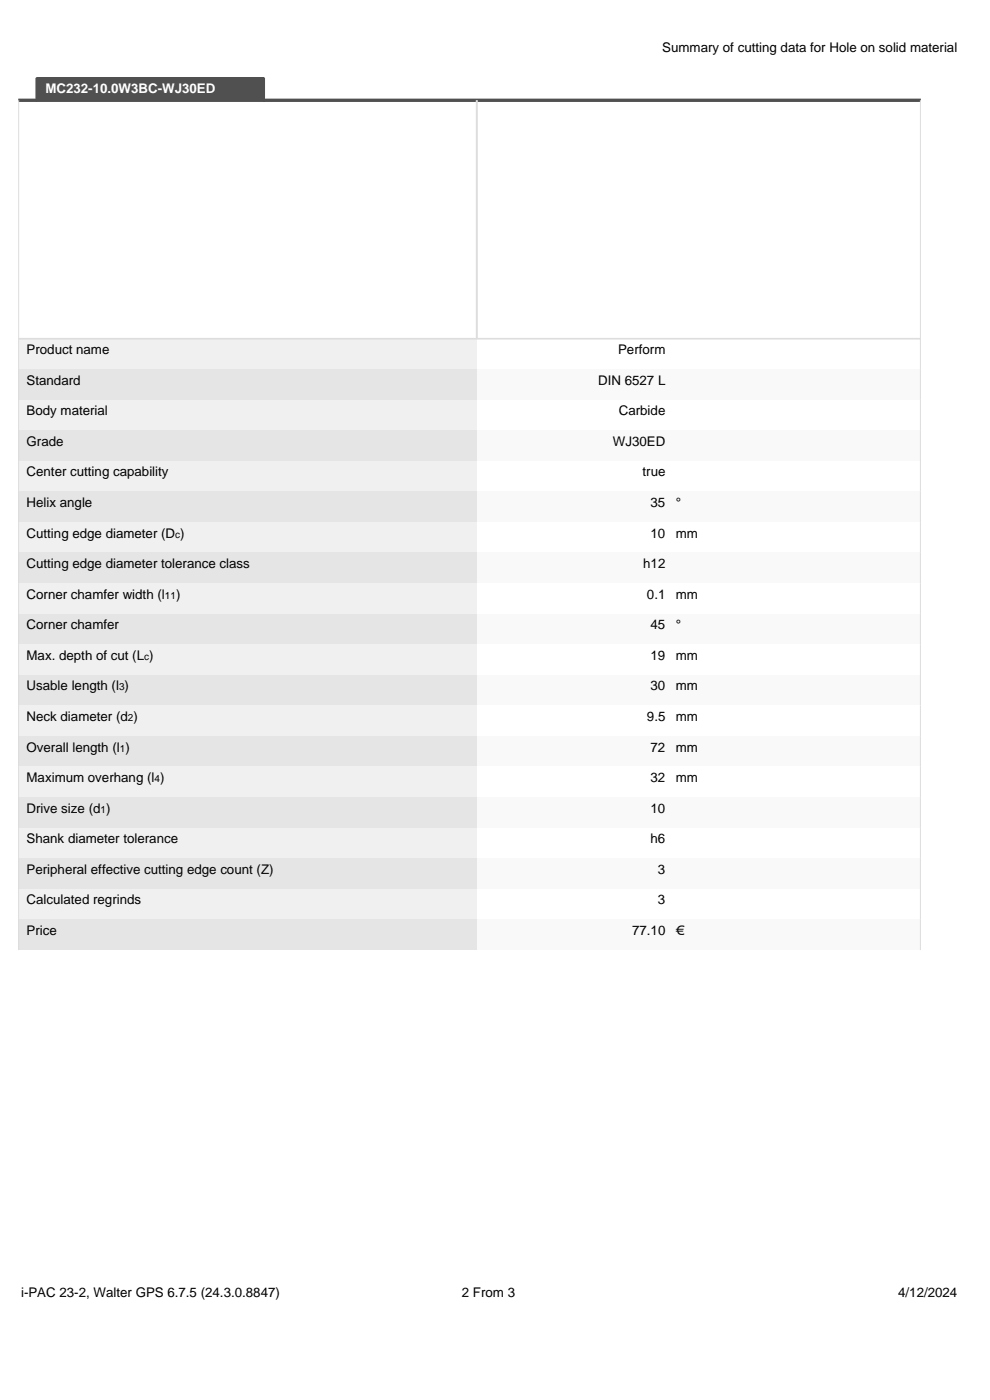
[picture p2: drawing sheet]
<svg xmlns="http://www.w3.org/2000/svg" width="210mm" height="297mm" viewBox="0 0 210 297" stroke-linecap="round" stroke-linejoin="round" font-family="sans-serif">
<defs><g id="words">
<g font-size="2.8">
<text x="140.5" y="11.1">Summary of cutting data for Hole on solid material</text>
<text x="5.6" y="75.1">Product name</text>
<text x="131.1" y="75.1">Perform</text>
<text x="5.6" y="81.6">Standard</text>
<text x="126.9" y="81.6">DIN 6527 L</text>
<text x="5.6" y="88.1">Body material</text>
<text x="131.3" y="88.1">Carbide</text>
<text x="5.6" y="94.6">Grade</text>
<text x="130" y="94.6">WJ30ED</text>
<text x="5.6" y="101.1">Center cutting capability</text>
<text x="136.3" y="101.1">true</text>
<text x="5.6" y="107.5">Helix angle</text>
<text x="138" y="107.5">35</text>
<text x="143.4" y="107.5">°</text>
<text x="5.6" y="114">Cutting edge diameter (D )</text>
<text x="138" y="114">10</text>
<text x="143.4" y="114">mm</text>
<text x="5.6" y="120.5">Cutting edge diameter tolerance class</text>
<text x="136.4" y="120.5">h12</text>
<text x="5.6" y="127">Corner chamfer width (l</text>
<text x="37.3" y="127">)</text>
<text x="137.2" y="127">0.1</text>
<text x="143.4" y="127">mm</text>
<text x="5.6" y="133.5">Corner chamfer</text>
<text x="138" y="133.5">45</text>
<text x="143.4" y="133.5">°</text>
<text x="5.6" y="140">Max. depth of cut (L )</text>
<text x="138" y="140">19</text>
<text x="143.4" y="140">mm</text>
<text x="5.6" y="146.5">Usable length (l )</text>
<text x="138" y="146.5">30</text>
<text x="143.4" y="146.5">mm</text>
<text x="5.6" y="153">Neck diameter (d )</text>
<text x="137.2" y="153">9.5</text>
<text x="143.4" y="153">mm</text>
<text x="5.6" y="159.4">Overall length (l )</text>
<text x="138" y="159.4">72</text>
<text x="143.4" y="159.4">mm</text>
<text x="5.6" y="165.9">Maximum overhang (l )</text>
<text x="138" y="165.9">32</text>
<text x="143.4" y="165.9">mm</text>
<text x="5.6" y="172.4">Drive size (d )</text>
<text x="138" y="172.4">10</text>
<text x="5.6" y="178.9">Shank diameter tolerance</text>
<text x="138" y="178.9">h6</text>
<text x="5.6" y="185.4">Peripheral effective cutting edge count (Z)</text>
<text x="139.6" y="185.4">3</text>
<text x="5.6" y="191.8">Calculated regrinds</text>
<text x="139.6" y="191.8">3</text>
<text x="5.6" y="198.3">Price</text>
<text x="134.1" y="198.3">77.10</text>
<text x="143.4" y="198.3">€</text>
<text x="4.5" y="275.1">i-PAC 23-2, Walter GPS 6.7.5 (24.3.0.8847)</text>
<text x="98" y="275.2">2 From 3</text>
<text x="190.5" y="275.2">4/12/2024</text>
</g>
<text font-size="2.8" fill="#fff" x="9.6" y="19.7">MC232-10.0W3BC-WJ30ED</text>
<g font-size="2.1">
<text x="37.2" y="114">c</text>
<text x="35" y="127">11</text>
<text x="30.6" y="140">c</text>
<text x="25.2" y="146.5">3</text>
<text x="27.1" y="153">2</text>
<text x="25.4" y="159.4">1</text>
<text x="32.8" y="165.9">4</text>
<text x="21.3" y="172.4">1</text>
</g>
</g></defs>
<path d="M7.9 16.4h48v4.9h-48z" fill="#505050"/>
<path d="M3.9 71.9h97.2v6.4h-97.2z" fill="#f0f0f0"/>
<g fill="#fff">
<path d="M101.1 71.9h41.6v6.4h-41.6z"/>
<path d="M142.7 71.9h52.6v6.4h-52.6z"/>
</g>
<path d="M3.9 78.3h97.2v6.5h-97.2z" fill="#e5e5e5"/>
<g fill="#f9f9f9">
<path d="M101.1 78.3h41.6v6.5h-41.6z"/>
<path d="M142.7 78.3h52.6v6.5h-52.6z"/>
</g>
<path d="M3.9 84.8h97.2v6.5h-97.2z" fill="#f0f0f0"/>
<g fill="#fff">
<path d="M101.1 84.8h41.6v6.5h-41.6z"/>
<path d="M142.7 84.8h52.6v6.5h-52.6z"/>
</g>
<path d="M3.9 91.3h97.2v6.5h-97.2z" fill="#e5e5e5"/>
<g fill="#f9f9f9">
<path d="M101.1 91.3h41.6v6.5h-41.6z"/>
<path d="M142.7 91.3h52.6v6.5h-52.6z"/>
</g>
<path d="M3.9 97.8h97.2v6.5h-97.2z" fill="#f0f0f0"/>
<g fill="#fff">
<path d="M101.1 97.8h41.6v6.5h-41.6z"/>
<path d="M142.7 97.8h52.6v6.5h-52.6z"/>
</g>
<path d="M3.9 104.3h97.2v6.5h-97.2z" fill="#e5e5e5"/>
<g fill="#f9f9f9">
<path d="M101.1 104.3h41.6v6.5h-41.6z"/>
<path d="M142.7 104.3h52.6v6.5h-52.6z"/>
</g>
<path d="M3.9 110.8h97.2v6.4h-97.2z" fill="#f0f0f0"/>
<g fill="#fff">
<path d="M101.1 110.8h41.6v6.4h-41.6z"/>
<path d="M142.7 110.8h52.6v6.4h-52.6z"/>
</g>
<path d="M3.9 117.2h97.2v6.5h-97.2z" fill="#e5e5e5"/>
<g fill="#f9f9f9">
<path d="M101.1 117.2h41.6v6.5h-41.6z"/>
<path d="M142.7 117.2h52.6v6.5h-52.6z"/>
</g>
<path d="M3.9 123.7h97.2v6.5h-97.2z" fill="#f0f0f0"/>
<g fill="#fff">
<path d="M101.1 123.7h41.6v6.5h-41.6z"/>
<path d="M142.7 123.7h52.6v6.5h-52.6z"/>
</g>
<path d="M3.9 130.2h97.2v6.5h-97.2z" fill="#e5e5e5"/>
<g fill="#f9f9f9">
<path d="M101.1 130.2h41.6v6.5h-41.6z"/>
<path d="M142.7 130.2h52.6v6.5h-52.6z"/>
</g>
<path d="M3.9 136.7h97.2v6.5h-97.2z" fill="#f0f0f0"/>
<g fill="#fff">
<path d="M101.1 136.7h41.6v6.5h-41.6z"/>
<path d="M142.7 136.7h52.6v6.5h-52.6z"/>
</g>
<path d="M3.9 143.2h97.2v6.5h-97.2z" fill="#e5e5e5"/>
<g fill="#f9f9f9">
<path d="M101.1 143.2h41.6v6.5h-41.6z"/>
<path d="M142.7 143.2h52.6v6.5h-52.6z"/>
</g>
<path d="M3.9 149.7h97.2v6.5h-97.2z" fill="#f0f0f0"/>
<g fill="#fff">
<path d="M101.1 149.7h41.6v6.5h-41.6z"/>
<path d="M142.7 149.7h52.6v6.5h-52.6z"/>
</g>
<path d="M3.9 156.2h97.2v6.4h-97.2z" fill="#e5e5e5"/>
<g fill="#f9f9f9">
<path d="M101.1 156.2h41.6v6.4h-41.6z"/>
<path d="M142.7 156.2h52.6v6.4h-52.6z"/>
</g>
<path d="M3.9 162.6h97.2v6.5h-97.2z" fill="#f0f0f0"/>
<g fill="#fff">
<path d="M101.1 162.6h41.6v6.5h-41.6z"/>
<path d="M142.7 162.6h52.6v6.5h-52.6z"/>
</g>
<path d="M3.9 169.1h97.2v6.5h-97.2z" fill="#e5e5e5"/>
<g fill="#f9f9f9">
<path d="M101.1 169.1h41.6v6.5h-41.6z"/>
<path d="M142.7 169.1h52.6v6.5h-52.6z"/>
</g>
<path d="M3.9 175.6h97.2v6.5h-97.2z" fill="#f0f0f0"/>
<g fill="#fff">
<path d="M101.1 175.6h41.6v6.5h-41.6z"/>
<path d="M142.7 175.6h52.6v6.5h-52.6z"/>
</g>
<path d="M3.9 182.1h97.2v6.5h-97.2z" fill="#e5e5e5"/>
<g fill="#f9f9f9">
<path d="M101.1 182.1h41.6v6.5h-41.6z"/>
<path d="M142.7 182.1h52.6v6.5h-52.6z"/>
</g>
<path d="M3.9 188.6h97.2v6.5h-97.2z" fill="#f0f0f0"/>
<g fill="#fff">
<path d="M101.1 188.6h41.6v6.5h-41.6z"/>
<path d="M142.7 188.6h52.6v6.5h-52.6z"/>
</g>
<path d="M3.9 195.1h97.2v6.4h-97.2z" fill="#e5e5e5"/>
<g fill="#f9f9f9">
<path d="M101.1 195.1h41.6v6.4h-41.6z"/>
<path d="M142.7 195.1h52.6v6.4h-52.6z"/>
</g>
<path d="M7.9 16.5v5M55.9 16.5v5M3.9 21.3h191.4" fill="none" stroke="#505050" stroke-width=".71" stroke-linecap="butt"/>
<path d="M7.6 16.6h48.5" fill="none" stroke="#505050" stroke-width=".35"/>
<path d="M4 21.3v180.2M195.2 21.3v180.2" fill="none" stroke="#ddd" stroke-width=".21"/>
<path d="M101.1 21.3v50.6M4 71.9h191.2" fill="none" stroke="#ddd" stroke-width=".35"/>
<use href="#words"/>
</svg>
